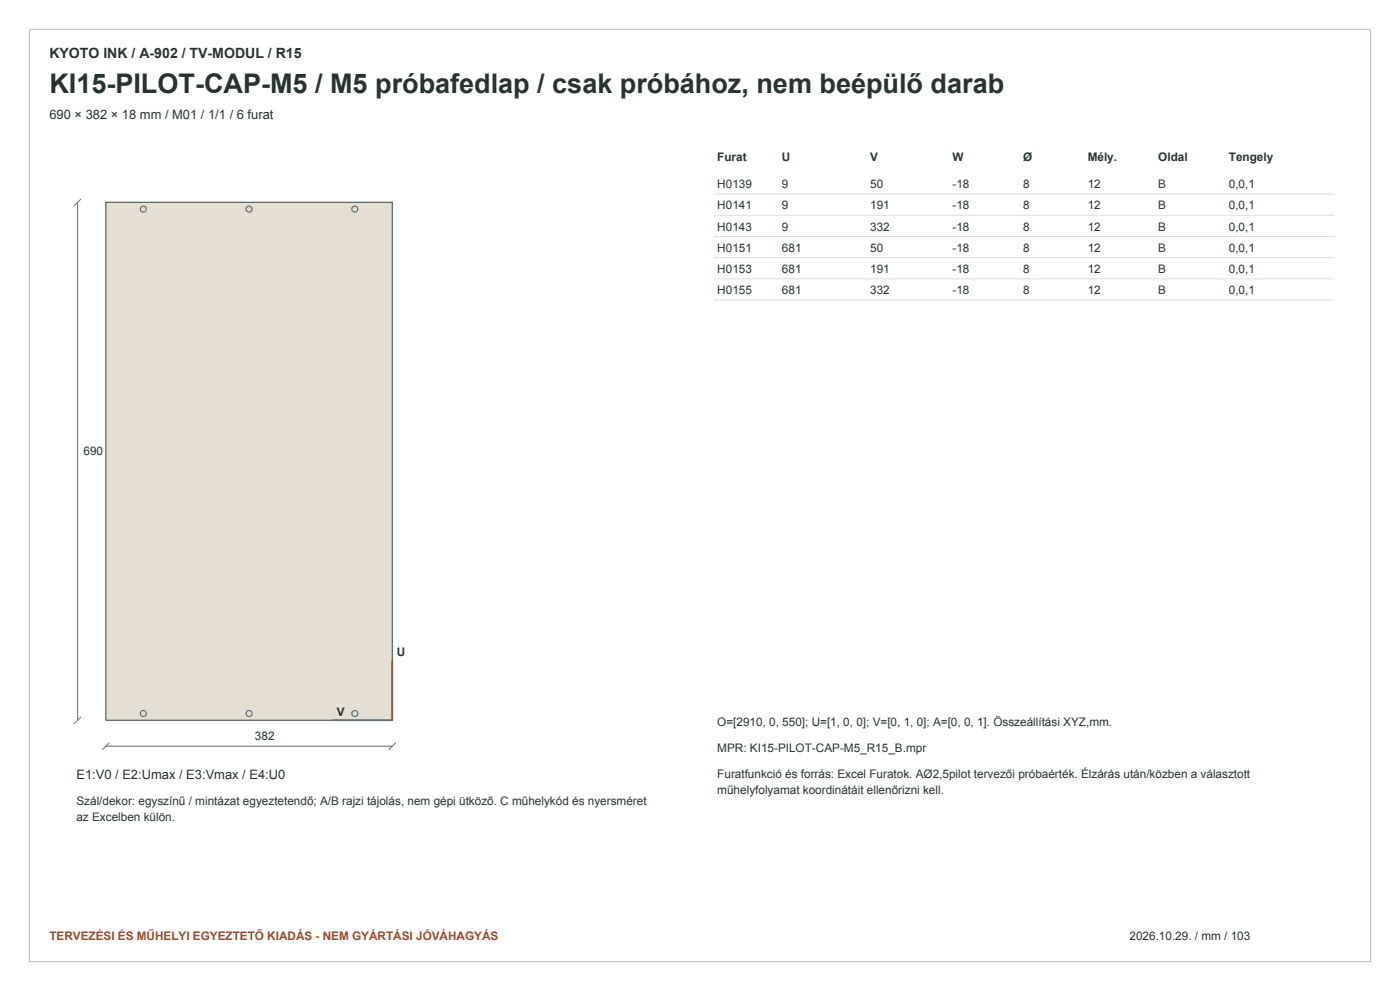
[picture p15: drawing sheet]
<svg xmlns="http://www.w3.org/2000/svg" width="420mm" height="297mm" viewBox="0 0 420 297" stroke-linecap="round" stroke-linejoin="round" font-family="sans-serif">
<defs><g id="words">
<text font-size="8.1" fill="#263331" x="14.8" y="27.9">KI15-PILOT-CAP-M5 / M5 próbafedlap / csak próbához, nem beépülő darab</text>
<text font-size="4.2" fill="#263331" x="14.8" y="17.3">KYOTO INK / A-902 / TV-MODUL / R15</text>
<g font-size="3.9" fill="#263331">
<text x="14.8" y="35.6">690 × 382 × 18 mm / M01 / 1/1 / 6 furat</text>
<text x="22.9" y="233.5">E1:V0 / E2:Umax / E3:Vmax / E4:U0</text>
</g>
<g font-size="3.5" fill="#263331">
<text x="215.2" y="48.3">Furat</text>
<text x="234.6" y="48.3">U</text>
<text x="261.1" y="48.3">V</text>
<text x="285.8" y="48.3">W</text>
<text x="306.9" y="48.3">Ø</text>
<text x="326.3" y="48.3">Mély.</text>
<text x="347.5" y="48.3">Oldal</text>
<text x="368.7" y="48.3">Tengely</text>
<text x="215.2" y="56.4">H0139</text>
<text x="234.6" y="56.4">9</text>
<text x="261.1" y="56.4">50</text>
<text x="285.8" y="56.4">-18</text>
<text x="306.9" y="56.4">8</text>
<text x="326.3" y="56.4">12</text>
<text x="347.5" y="56.4">B</text>
<text x="368.7" y="56.4">0,0,1</text>
<text x="215.2" y="62.8">H0141</text>
<text x="234.6" y="62.8">9</text>
<text x="261.1" y="62.8">191</text>
<text x="285.8" y="62.8">-18</text>
<text x="306.9" y="62.8">8</text>
<text x="326.3" y="62.8">12</text>
<text x="347.5" y="62.8">B</text>
<text x="368.7" y="62.8">0,0,1</text>
<text x="215.2" y="69.1">H0143</text>
<text x="234.6" y="69.1">9</text>
<text x="261.1" y="69.1">332</text>
<text x="285.8" y="69.1">-18</text>
<text x="306.9" y="69.1">8</text>
<text x="326.3" y="69.1">12</text>
<text x="347.5" y="69.1">B</text>
<text x="368.7" y="69.1">0,0,1</text>
<text x="215.2" y="75.5">H0151</text>
<text x="234.6" y="75.5">681</text>
<text x="261.1" y="75.5">50</text>
<text x="285.8" y="75.5">-18</text>
<text x="306.9" y="75.5">8</text>
<text x="326.3" y="75.5">12</text>
<text x="347.5" y="75.5">B</text>
<text x="368.7" y="75.5">0,0,1</text>
<text x="215.2" y="81.8">H0153</text>
<text x="234.6" y="81.8">681</text>
<text x="261.1" y="81.8">191</text>
<text x="285.8" y="81.8">-18</text>
<text x="306.9" y="81.8">8</text>
<text x="326.3" y="81.8">12</text>
<text x="347.5" y="81.8">B</text>
<text x="368.7" y="81.8">0,0,1</text>
<text x="215.2" y="88.2">H0155</text>
<text x="234.6" y="88.2">681</text>
<text x="261.1" y="88.2">332</text>
<text x="285.8" y="88.2">-18</text>
<text x="306.9" y="88.2">8</text>
<text x="326.3" y="88.2">12</text>
<text x="347.5" y="88.2">B</text>
<text x="368.7" y="88.2">0,0,1</text>
<text x="25" y="136.5">690</text>
<text x="119.1" y="196.5">U</text>
<text x="101.1" y="214.5">V</text>
<text x="76.5" y="221.9">382</text>
<text x="215.2" y="217.6">O=[2910, 0, 550]; U=[1, 0, 0]; V=[0, 1, 0]; A=[0, 0, 1]. Összeállítási XYZ,mm.</text>
<text x="215.2" y="225.4">MPR: KI15-PILOT-CAP-M5_R15_B.mpr</text>
<text x="215.2" y="233.1">Furatfunkció és forrás: Excel Furatok. AØ2,5pilot tervezői próbaérték. Élzárás után/közben a választott</text>
<text x="215.2" y="238.1">műhelyfolyamat koordinátáit ellenőrizni kell.</text>
<text x="22.9" y="241.3">Szál/dekor: egyszínű / mintázat egyeztetendő; A/B rajzi tájolás, nem gépi ütköző. C műhelykód és nyersméret</text>
<text x="22.9" y="246.2">az Excelben külön.</text>
<text x="338.9" y="281.8">2026.10.29. / mm / 103</text>
</g>
<text font-size="3.5" fill="#a0492b" x="14.8" y="281.8">TERVEZÉSI ÉS MŰHELYI EGYEZTETŐ KIADÁS - NEM GYÁRTÁSI JÓVÁHAGYÁS</text>
</g></defs>
<path d="M8.8 8.8h402.4v279.4h-402.4z" fill="none" stroke="#bdc7c0" stroke-width=".35"/>
<path d="M31.7 60.6h86v155.3h-86z" fill-rule="evenodd" fill="#e5dfd3" stroke="#4e6057" stroke-width=".35"/>
<g fill="none" stroke="#316ca1" stroke-width=".35">
<circle cx="43" cy="62.7" r=".9"/>
<circle cx="74.7" cy="62.7" r=".9"/>
<circle cx="106.4" cy="62.7" r=".9"/>
<circle cx="43" cy="213.8" r=".9"/>
<circle cx="74.7" cy="213.8" r=".9"/>
<circle cx="106.4" cy="213.8" r=".9"/>
</g>
<path d="M24.3 59.6l-2.1 2.1M23.3 60.6v155.3M24.3 214.8l-2.1 2.1M31.7 223.6h86M32.8 222.6l-2.1 2.1M118.7 222.6l-2.1 2.1" fill="none" stroke="#61736b" stroke-width=".3"/>
<path d="M117.7 197.9v18" fill="none" stroke="#9f492e" stroke-width=".49"/>
<path d="M99.7 215.9h18" fill="none" stroke="#2d6896" stroke-width=".49"/>
<path d="M214.1 58.2h186.3M214.1 64.5h186.3M214.1 70.9h186.3M214.1 77.2h186.3M214.1 83.6h186.3M214.1 89.9h186.3" fill="none" stroke="#d9dfd9" stroke-width=".3"/>
<use href="#words"/>
</svg>
